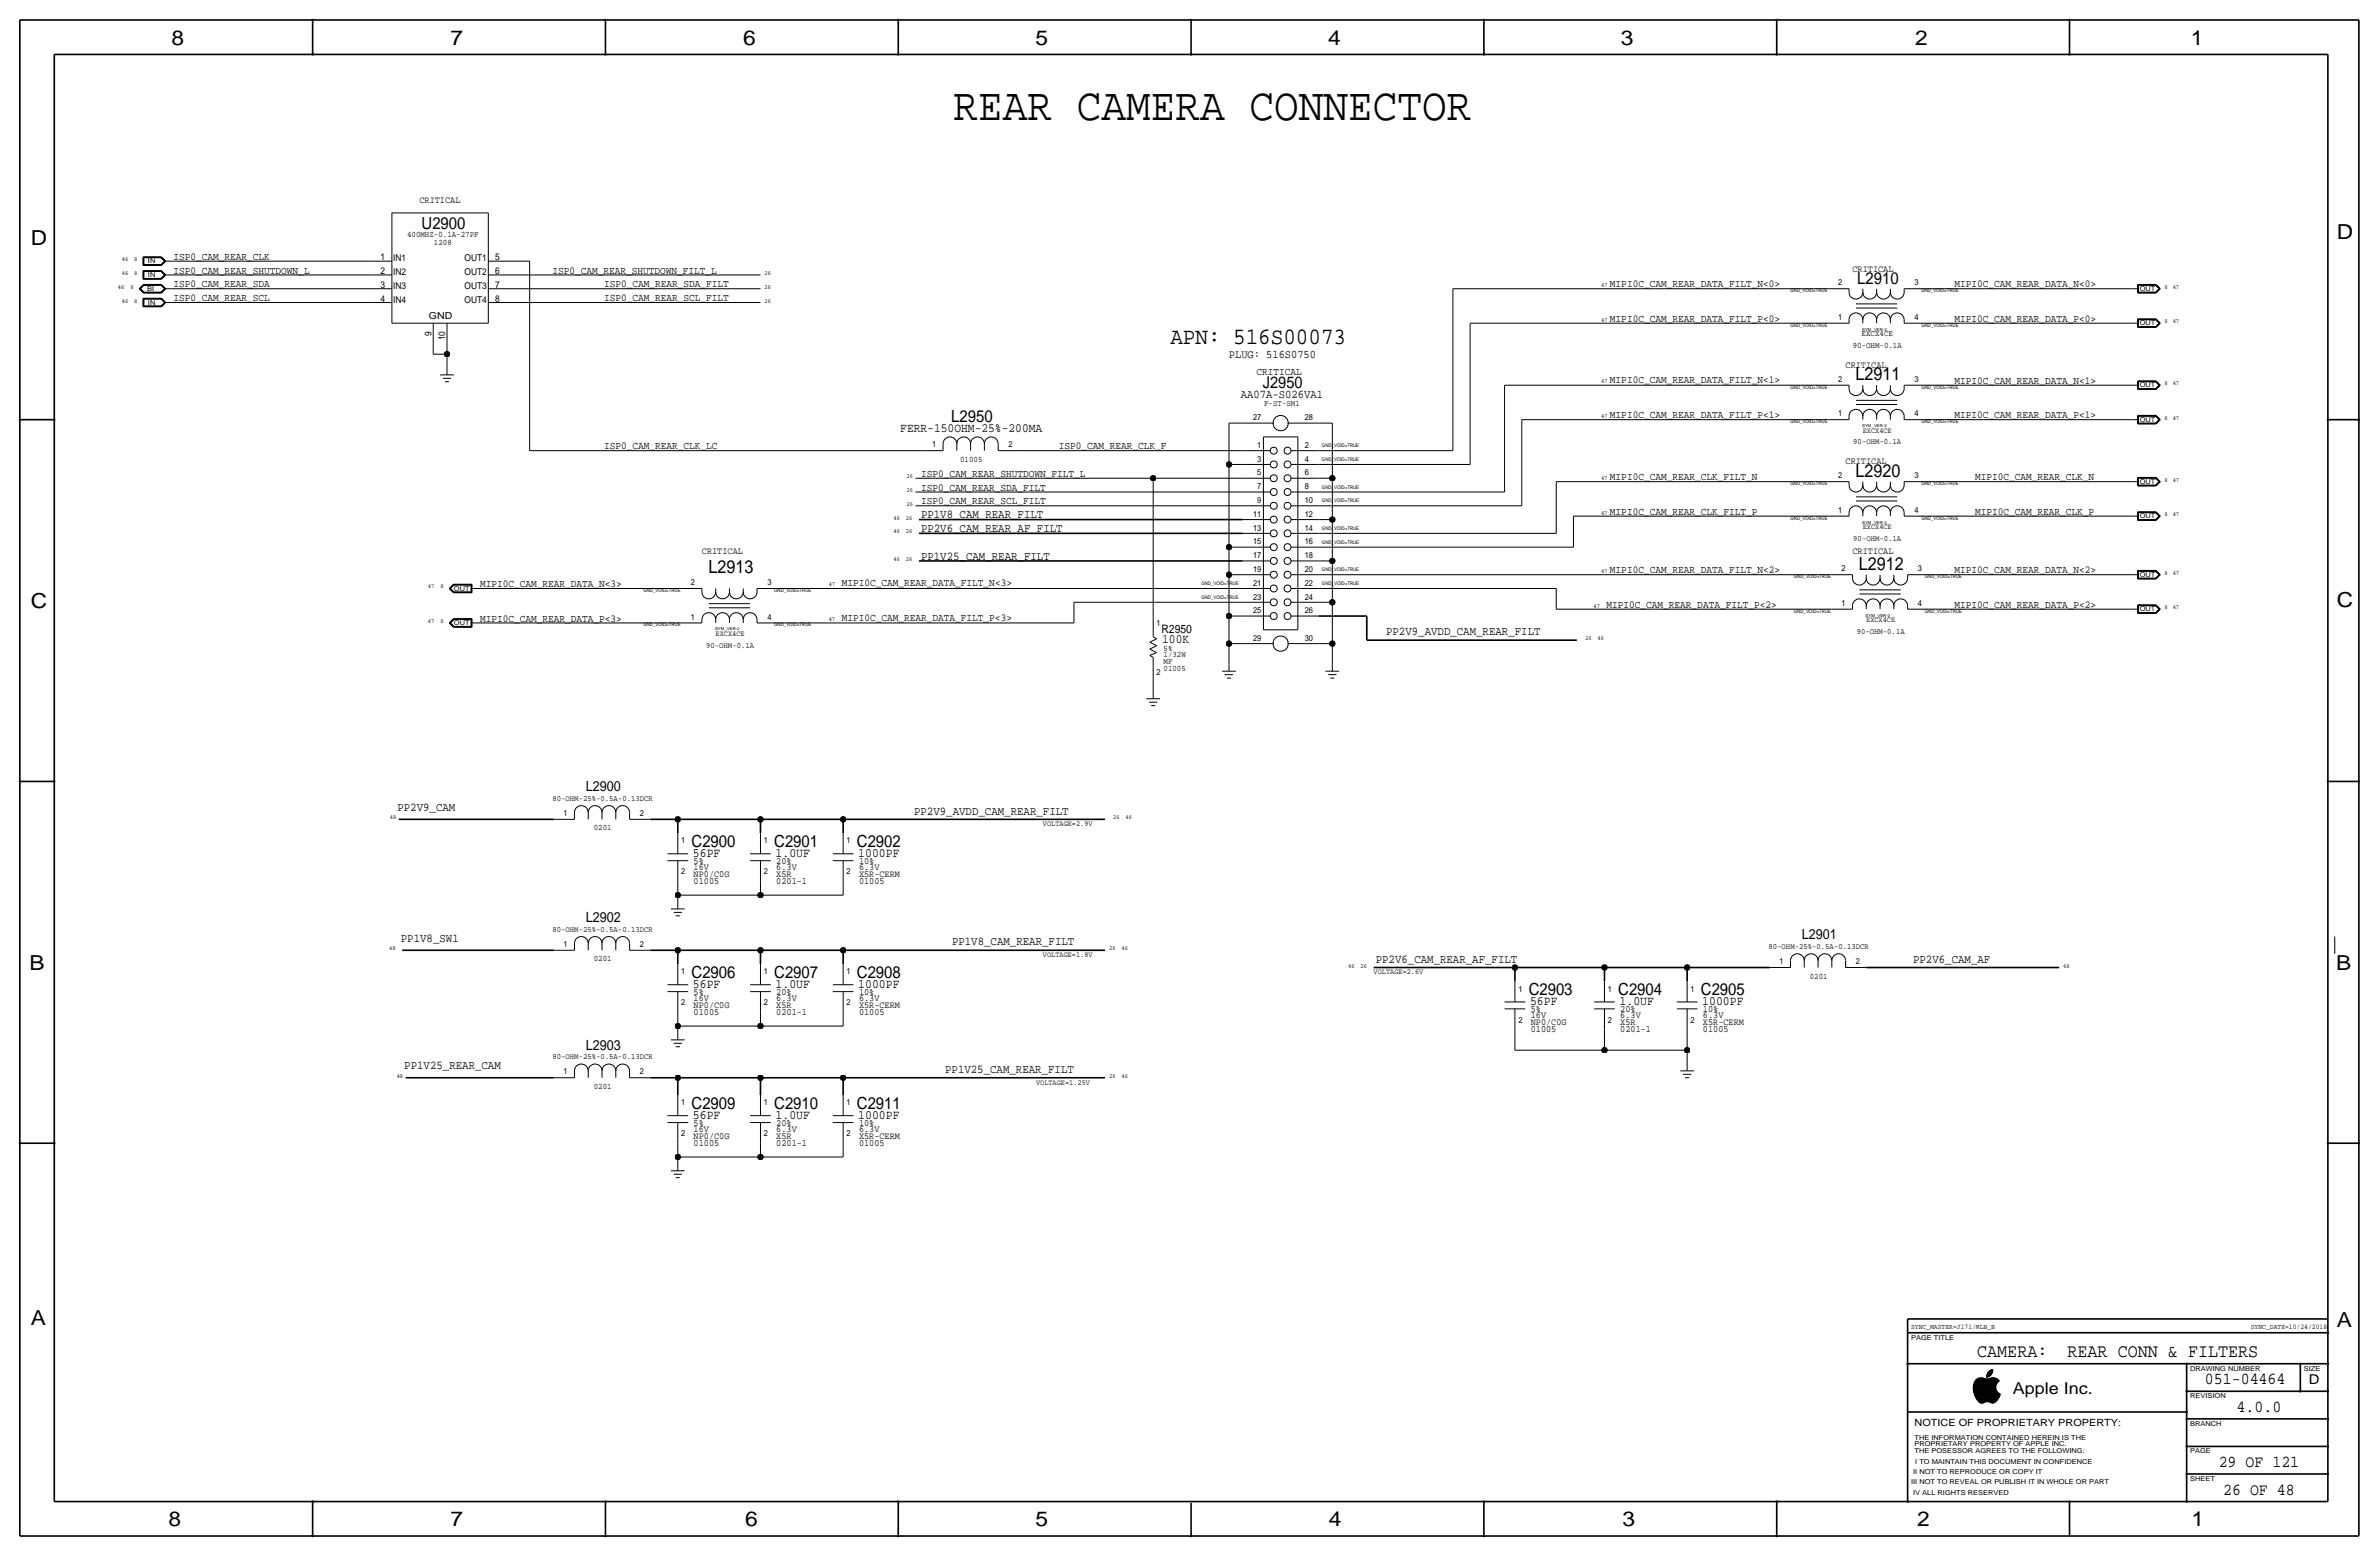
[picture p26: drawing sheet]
<svg xmlns="http://www.w3.org/2000/svg" width="877mm" height="574mm" viewBox="0 0 877 574" stroke-linecap="round" stroke-linejoin="round" font-family="sans-serif">
<defs><g id="words">
<text font-size="17" x="351.5" y="44.2">REAR CAMERA CONNECTOR</text>
<text font-size="8.6" x="431.5" y="126.7">APN: 516S00073</text>
<g font-size="7.6">
<text x="63.2" y="16.5">8</text>
<text x="166.1" y="16.5">7</text>
<text x="274" y="16.5">6</text>
<text x="381.7" y="16.5">5</text>
<text x="489.7" y="16.5">4</text>
<text x="597.6" y="16.5">3</text>
<text x="706.1" y="16.5">2</text>
<text x="807.7" y="16.5">1</text>
<text x="861.5" y="88.1">D</text>
<text x="11.4" y="90.4">D</text>
<text x="11.4" y="224.3">C</text>
<text x="861.5" y="223.8">C</text>
<text x="10.9" y="357.6">B</text>
<text x="861.3" y="357.4">B</text>
<text x="11.4" y="488.4">A</text>
<text x="861.5" y="489.2">A</text>
<text x="62.2" y="562.6">8</text>
<text x="166.1" y="562.6">7</text>
<text x="274.8" y="562.6">6</text>
<text x="381.7" y="562.6">5</text>
<text x="489.9" y="562.6">4</text>
<text x="598.1" y="562.6">3</text>
<text x="706.8" y="562.6">2</text>
<text x="807.9" y="562.6">1</text>
</g>
<g font-size="6.9">
<text x="728.9" y="500.1">CAMERA:</text>
<text x="762.2" y="500.1">REAR CONN &amp; FILTERS</text>
</g>
<g font-size="6.7">
<text x="684.1" y="140.2">L2911</text>
<text x="684.1" y="175.8">L2920</text>
<text x="261.1" y="211.3">L2913</text>
<text x="685.3" y="210.1">L2912</text>
</g>
<g font-size="6.2">
<text x="155.4" y="84.3">U2900</text>
<text x="684.7" y="104.6">L2910</text>
<text x="350.7" y="155.7">L2950</text>
<text x="255" y="312.2">C2900</text>
<text x="285.4" y="312.2">C2901</text>
<text x="315.9" y="312.2">C2902</text>
<text x="255" y="360.4">C2906</text>
<text x="285.4" y="360.4">C2907</text>
<text x="315.9" y="360.4">C2908</text>
<text x="563.6" y="366.8">C2903</text>
<text x="596.6" y="366.8">C2904</text>
<text x="627.1" y="366.8">C2905</text>
<text x="255" y="408.7">C2909</text>
<text x="285.4" y="408.7">C2910</text>
<text x="315.9" y="408.7">C2911</text>
<text x="812.9" y="510.3">051-04464</text>
<text x="824.6" y="520.4">4.0.0</text>
<text x="818" y="540.8">29 OF 121</text>
<text x="819.6" y="550.9">26 OF 48</text>
</g>
<g font-size="6">
<text x="465.6" y="143">J2950</text>
<text x="742.1" y="513.9">Apple Inc.</text>
</g>
<g font-size="5.2">
<text x="216" y="291.6">L2900</text>
<text x="216" y="339.9">L2902</text>
<text x="664.3" y="346.2">L2901</text>
<text x="216" y="386.8">L2903</text>
</g>
<text font-size="5" x="851.2" y="510.3">D</text>
<g font-size="4.7">
<text x="331.9" y="159.3">FERR-150OHM-25%-200MA</text>
<text x="428.4" y="237">100K</text>
<text x="255.5" y="316">56PF</text>
<text x="286" y="316">1.0UF</text>
<text x="316.4" y="316">1000PF</text>
<text x="255.5" y="364.2">56PF</text>
<text x="286" y="364.2">1.0UF</text>
<text x="316.4" y="364.2">1000PF</text>
<text x="564.1" y="370.6">56PF</text>
<text x="597.1" y="370.6">1.0UF</text>
<text x="627.6" y="370.6">1000PF</text>
<text x="255.5" y="412.5">56PF</text>
<text x="286" y="412.5">1.0UF</text>
<text x="316.4" y="412.5">1000PF</text>
</g>
<g font-size="4.4">
<text x="457.5" y="146.6">AA07A-S026VA1</text>
<text x="339.5" y="191">PP1V8_CAM_REAR_FILT</text>
<text x="339.5" y="196.1">PP2V6_CAM_REAR_AF_FILT</text>
<text x="339.5" y="206.2">PP1V25_CAM_REAR_FILT</text>
<text x="511" y="234.2">PP2V9_AVDD_CAM_REAR_FILT</text>
<text x="146.5" y="299">PP2V9_CAM</text>
<text x="337" y="300.2">PP2V9_AVDD_CAM_REAR_FILT</text>
<text x="147.8" y="347.2">PP1V8_SW1</text>
<text x="351" y="348.5">PP1V8_CAM_REAR_FILT</text>
<text x="507.2" y="354.8">PP2V6_CAM_REAR_AF_FILT</text>
<text x="705.3" y="354.8">PP2V6_CAM_AF</text>
<text x="149" y="394.2">PP1V25_REAR_CAM</text>
<text x="348.4" y="395.5">PP1V25_CAM_REAR_FILT</text>
</g>
<g font-size="4.3">
<text x="453.1" y="131.8">PLUG: 516S0750</text>
<text x="428.2" y="233.2">R2950</text>
</g>
<g font-size="3.9">
<text x="64" y="95.8">ISP0_CAM_REAR_CLK</text>
<text x="64" y="100.8">ISP0_CAM_REAR_SHUTDOWN_L</text>
<text x="203.7" y="100.8">ISP0_CAM_REAR_SHUTDOWN_FILT_L</text>
<text x="64" y="105.9">ISP0_CAM_REAR_SDA</text>
<text x="222.7" y="105.9">ISP0_CAM_REAR_SDA_FILT</text>
<text x="593.5" y="105.9">MIPI0C_CAM_REAR_DATA_FILT_N&lt;0&gt;</text>
<text x="720.5" y="105.9">MIPI0C_CAM_REAR_DATA_N&lt;0&gt;</text>
<text x="64" y="111">ISP0_CAM_REAR_SCL</text>
<text x="222.7" y="111">ISP0_CAM_REAR_SCL_FILT</text>
<text x="593.5" y="118.6">MIPI0C_CAM_REAR_DATA_FILT_P&lt;0&gt;</text>
<text x="720.5" y="118.6">MIPI0C_CAM_REAR_DATA_P&lt;0&gt;</text>
<text x="463.2" y="138.2">CRITICAL</text>
<text x="593.5" y="141.2">MIPI0C_CAM_REAR_DATA_FILT_N&lt;1&gt;</text>
<text x="720.5" y="141.5">MIPI0C_CAM_REAR_DATA_N&lt;1&gt;</text>
<text x="593.5" y="153.9">MIPI0C_CAM_REAR_DATA_FILT_P&lt;1&gt;</text>
<text x="720.5" y="154.2">MIPI0C_CAM_REAR_DATA_P&lt;1&gt;</text>
<text x="222.7" y="165.6">ISP0_CAM_REAR_CLK_LC</text>
<text x="390.3" y="165.6">ISP0_CAM_REAR_CLK_F</text>
<text x="339.5" y="175.8">ISP0_CAM_REAR_SHUTDOWN_FILT_L</text>
<text x="593.5" y="177">MIPI0C_CAM_REAR_CLK_FILT_N</text>
<text x="728.2" y="177">MIPI0C_CAM_REAR_CLK_N</text>
<text x="339.5" y="180.8">ISP0_CAM_REAR_SDA_FILT</text>
<text x="339.5" y="185.9">ISP0_CAM_REAR_SCL_FILT</text>
<text x="593.5" y="189.7">MIPI0C_CAM_REAR_CLK_FILT_P</text>
<text x="728.2" y="189.7">MIPI0C_CAM_REAR_CLK_P</text>
<text x="593.5" y="211.1">MIPI0C_CAM_REAR_DATA_FILT_N&lt;2&gt;</text>
<text x="720.5" y="211.3">MIPI0C_CAM_REAR_DATA_N&lt;2&gt;</text>
<text x="177" y="216.4">MIPI0C_CAM_REAR_DATA_N&lt;3&gt;</text>
<text x="310.3" y="216.2">MIPI0C_CAM_REAR_DATA_FILT_N&lt;3&gt;</text>
<text x="592.3" y="224">MIPI0C_CAM_REAR_DATA_FILT_P&lt;2&gt;</text>
<text x="720.5" y="224">MIPI0C_CAM_REAR_DATA_P&lt;2&gt;</text>
<text x="177" y="229.1">MIPI0C_CAM_REAR_DATA_P&lt;3&gt;</text>
<text x="310.3" y="228.9">MIPI0C_CAM_REAR_DATA_FILT_P&lt;3&gt;</text>
</g>
<text font-size="3.7" x="705.8" y="525.5">NOTICE OF PROPRIETARY PROPERTY:</text>
<g font-size="3.5">
<text x="154.6" y="74.7">CRITICAL</text>
<text x="140.2" y="101.1">2</text>
<text x="140.2" y="96">1</text>
<text x="145" y="101.3">IN2</text>
<text x="145" y="96.3">IN1</text>
<text x="171.3" y="101.3">OUT2</text>
<text x="171.3" y="96.3">OUT1</text>
<text x="182.6" y="101.1">6</text>
<text x="182.6" y="96">5</text>
<text x="683" y="100.1">CRITICAL</text>
<text x="140.2" y="106.2">3</text>
<text x="145" y="106.4">IN3</text>
<text x="171.3" y="106.4">OUT3</text>
<text x="182.6" y="106.2">7</text>
<text x="140.2" y="111.3">4</text>
<text x="145" y="111.5">IN4</text>
<text x="171.3" y="111.5">OUT4</text>
<text x="182.6" y="111.3">8</text>
<text x="158.1" y="117.6">GND</text>
<text x="159.1" y="123.7" transform="rotate(-90 159.1 123.7)">9</text>
<text x="164.1" y="125.4" transform="rotate(-90 164.1 125.4)">10</text>
<text x="680.4" y="135.6">CRITICAL</text>
<text x="680.4" y="171.2">CRITICAL</text>
<text x="258.8" y="204.2">CRITICAL</text>
<text x="683" y="204.2">CRITICAL</text>
<text x="255.7" y="323.3">NP0/C0G</text>
<text x="255.7" y="318.5">5%</text>
<text x="255.7" y="320.8">16V</text>
<text x="286.2" y="320.8">6.3V</text>
<text x="286.2" y="318.5">20%</text>
<text x="286.2" y="323.3">X5R</text>
<text x="316.7" y="320.8">6.3V</text>
<text x="316.7" y="318.5">10%</text>
<text x="316.7" y="323.3">X5R-CERM</text>
<text x="255.7" y="325.9">01005</text>
<text x="286.2" y="325.9">0201-1</text>
<text x="316.7" y="325.9">01005</text>
<text x="255.7" y="371.6">NP0/C0G</text>
<text x="255.7" y="366.8">5%</text>
<text x="255.7" y="369.1">16V</text>
<text x="286.2" y="369.1">6.3V</text>
<text x="286.2" y="366.8">20%</text>
<text x="286.2" y="371.6">X5R</text>
<text x="316.7" y="369.1">6.3V</text>
<text x="316.7" y="366.8">10%</text>
<text x="316.7" y="371.6">X5R-CERM</text>
<text x="255.7" y="374.1">01005</text>
<text x="286.2" y="374.1">0201-1</text>
<text x="316.7" y="374.1">01005</text>
<text x="564.3" y="378">NP0/C0G</text>
<text x="564.3" y="373.1">5%</text>
<text x="564.3" y="375.4">16V</text>
<text x="597.4" y="375.4">6.3V</text>
<text x="597.4" y="378">X5R</text>
<text x="597.4" y="373.1">20%</text>
<text x="627.8" y="375.4">6.3V</text>
<text x="627.8" y="378">X5R-CERM</text>
<text x="627.8" y="373.1">10%</text>
<text x="564.3" y="380.5">01005</text>
<text x="597.4" y="380.5">0201-1</text>
<text x="627.8" y="380.5">01005</text>
<text x="255.7" y="419.9">NP0/C0G</text>
<text x="255.7" y="415">5%</text>
<text x="255.7" y="417.3">16V</text>
<text x="286.2" y="417.3">6.3V</text>
<text x="286.2" y="415">20%</text>
<text x="286.2" y="419.9">X5R</text>
<text x="316.7" y="419.9">X5R-CERM</text>
<text x="316.7" y="415">10%</text>
<text x="316.7" y="417.3">6.3V</text>
<text x="255.7" y="422.4">01005</text>
<text x="286.2" y="422.4">0201-1</text>
<text x="316.7" y="422.4">01005</text>
</g>
<g font-size="3.1">
<text x="150.1" y="87.4">400MHZ-0.1A-27PF</text>
<text x="160" y="90.4">1208</text>
<text x="677.6" y="105.2">2</text>
<text x="705.8" y="105.2">3</text>
<text x="677.6" y="117.9">1</text>
<text x="705.8" y="117.9">4</text>
<text x="686.3" y="124">EXCX4CE</text>
<text x="683" y="128.3">90-OHM-0.1A</text>
<text x="677.6" y="140.7">2</text>
<text x="705.8" y="140.7">3</text>
<text x="466" y="149.6">F-ST-SM1</text>
<text x="462" y="154.9">27</text>
<text x="481" y="154.9">28</text>
<text x="677.6" y="153.4">1</text>
<text x="705.8" y="153.4">4</text>
<text x="343.6" y="164.8">1</text>
<text x="371.8" y="164.8">2</text>
<text x="463.5" y="165.1">1</text>
<text x="481" y="165.1">2</text>
<text x="354" y="170.2">01005</text>
<text x="463.5" y="170.2">3</text>
<text x="481" y="170.2">4</text>
<text x="463.5" y="175.3">5</text>
<text x="481" y="175.3">6</text>
<text x="677.6" y="176.3">2</text>
<text x="705.8" y="176.3">3</text>
<text x="463.5" y="185.4">9</text>
<text x="463.5" y="180.3">7</text>
<text x="481" y="185.4">10</text>
<text x="481" y="180.3">8</text>
<text x="462" y="190.5">11</text>
<text x="481" y="190.5">12</text>
<text x="677.6" y="189">1</text>
<text x="705.8" y="189">4</text>
<text x="462" y="195.6">13</text>
<text x="481" y="195.6">14</text>
<text x="462" y="200.7">15</text>
<text x="481" y="200.7">16</text>
<text x="462" y="205.7">17</text>
<text x="481" y="205.7">18</text>
<text x="254.7" y="215.6">2</text>
<text x="282.9" y="215.6">3</text>
<text x="462" y="215.9">21</text>
<text x="462" y="210.8">19</text>
<text x="481" y="215.9">22</text>
<text x="481" y="210.8">20</text>
<text x="678.9" y="210.6">2</text>
<text x="707.1" y="210.6">3</text>
<text x="462" y="221">23</text>
<text x="481" y="221">24</text>
<text x="462" y="226.1">25</text>
<text x="481" y="226.1">26</text>
<text x="678.9" y="223.3">1</text>
<text x="707.1" y="223.3">4</text>
<text x="254.7" y="228.3">1</text>
<text x="282.9" y="228.3">4</text>
<text x="426.4" y="230.9">1</text>
<text x="429" y="239.8">5%</text>
<text x="462" y="236.2">29</text>
<text x="481" y="236.2">30</text>
<text x="429" y="244.9">MF</text>
<text x="429" y="242.3">1/32W</text>
<text x="426.4" y="248.7">2</text>
<text x="429" y="247.4">01005</text>
<text x="207.7" y="300.7">1</text>
<text x="235.9" y="300.7">2</text>
<text x="218.9" y="306.1">0201</text>
<text x="251.2" y="310.9">1</text>
<text x="281.6" y="310.9">1</text>
<text x="312.1" y="310.9">1</text>
<text x="251.2" y="322.3">2</text>
<text x="281.6" y="322.3">2</text>
<text x="312.1" y="322.3">2</text>
<text x="207.7" y="349">1</text>
<text x="235.9" y="349">2</text>
<text x="218.9" y="354.3">0201</text>
<text x="251.2" y="359.2">1</text>
<text x="281.6" y="359.2">1</text>
<text x="312.1" y="359.2">1</text>
<text x="656" y="355.3">1</text>
<text x="684.2" y="355.3">2</text>
<text x="559.8" y="365.5">1</text>
<text x="592.8" y="365.5">1</text>
<text x="623.3" y="365.5">1</text>
<text x="667.2" y="360.7">0201</text>
<text x="251.2" y="370.6">2</text>
<text x="281.6" y="370.6">2</text>
<text x="312.1" y="370.6">2</text>
<text x="559.8" y="376.9">2</text>
<text x="592.8" y="376.9">2</text>
<text x="623.3" y="376.9">2</text>
<text x="207.7" y="396">1</text>
<text x="235.9" y="396">2</text>
<text x="218.9" y="401.3">0201</text>
<text x="251.2" y="407.4">1</text>
<text x="281.6" y="407.4">1</text>
<text x="312.1" y="407.4">1</text>
<text x="251.2" y="418.8">2</text>
<text x="281.6" y="418.8">2</text>
<text x="312.1" y="418.8">2</text>
</g>
<g font-size="3">
<text x="683.2" y="163.8">90-OHM-0.1A</text>
<text x="683.2" y="199.4">90-OHM-0.1A</text>
<text x="684.5" y="233.7">90-OHM-0.1A</text>
<text x="260.3" y="238.8">90-OHM-0.1A</text>
<text x="203.7" y="295.1">80-OHM-25%-0.5A-0.13DCR</text>
<text x="203.7" y="343.4">80-OHM-25%-0.5A-0.13DCR</text>
<text x="652" y="349.8">80-OHM-25%-0.5A-0.13DCR</text>
<text x="203.7" y="390.4">80-OHM-25%-0.5A-0.13DCR</text>
</g>
<g font-size="2.9">
<text x="686.7" y="159.5">EXCX4CE</text>
<text x="686.7" y="195.1">EXCX4CE</text>
<text x="688" y="229.4">EXCX4CE</text>
<text x="263.8" y="234.4">EXCX4CE</text>
<text x="384.5" y="304.5">VOLTAGE=2.9V</text>
<text x="384.5" y="352.8">VOLTAGE=1.8V</text>
<text x="506.4" y="359.2">VOLTAGE=2.6V</text>
<text x="382" y="399.8">VOLTAGE=1.25V</text>
</g>
<g font-size="2.6">
<text x="704.5" y="490">SYNC_MASTER=J171/MLB_B</text>
<text x="829.8" y="490">SYNC_DATE=10/24/2018</text>
</g>
<g font-size="2.5">
<text x="54.6" y="97">IN</text>
<text x="54.3" y="107.2">BI</text>
<text x="54.6" y="102.1">IN</text>
<text x="788.9" y="107.2">OUT</text>
<text x="54.6" y="112.3">IN</text>
<text x="788.9" y="119.9">OUT</text>
<text x="788.9" y="142.7">OUT</text>
<text x="788.9" y="155.4">OUT</text>
<text x="788.9" y="178.3">OUT</text>
<text x="788.9" y="191">OUT</text>
<text x="788.9" y="212.6">OUT</text>
<text x="167.3" y="217.7">OUT</text>
<text x="788.9" y="225.3">OUT</text>
<text x="167.3" y="230.4">OUT</text>
<text x="704.5" y="493.8">PAGE TITLE</text>
<text x="807.4" y="505.2">DRAWING NUMBER</text>
<text x="849.3" y="505.2">SIZE</text>
<text x="807.4" y="515.4">REVISION</text>
<text x="807.4" y="525.5">BRANCH</text>
<text x="705.8" y="533.1">PROPRIETARY PROPERTY OF APPLE INC.</text>
<text x="705.8" y="530.6">THE INFORMATION CONTAINED HEREIN IS THE</text>
<text x="705.8" y="535.7">THE POSESSOR AGREES TO THE FOLLOWING:</text>
<text x="706.1" y="539.5">I TO MAINTAIN THIS DOCUMENT IN CONFIDENCE</text>
<text x="807.4" y="535.7">PAGE</text>
<text x="705.3" y="543.3">II NOT TO REPRODUCE OR COPY IT</text>
<text x="807.4" y="545.8">SHEET</text>
<text x="704.5" y="547.1">III NOT TO REVEAL OR PUBLISH IT IN WHOLE OR PART</text>
<text x="705.3" y="550.9">IV ALL RIGHTS RESERVED</text>
</g>
<g font-size="2.3">
<text x="44.9" y="101.3">46</text>
<text x="44.9" y="96.3">46</text>
<text x="49.5" y="101.3">8</text>
<text x="49.5" y="96.3">8</text>
<text x="281.9" y="101.3">26</text>
<text x="43.5" y="106.4">46</text>
<text x="48.1" y="106.4">8</text>
<text x="281.9" y="106.4">26</text>
<text x="590.2" y="105.9">47</text>
<text x="798" y="106.4">8</text>
<text x="801" y="106.4">47</text>
<text x="44.9" y="111.5">46</text>
<text x="49.5" y="111.5">8</text>
<text x="281.9" y="111.5">26</text>
<text x="590.2" y="118.6">47</text>
<text x="798" y="119.1">8</text>
<text x="801" y="119.1">47</text>
<text x="590.2" y="141.2">47</text>
<text x="798" y="142">8</text>
<text x="801" y="142">47</text>
<text x="590.2" y="153.9">47</text>
<text x="798" y="154.7">8</text>
<text x="801" y="154.7">47</text>
<text x="334.2" y="176.3">26</text>
<text x="590.2" y="177">47</text>
<text x="798" y="177.5">8</text>
<text x="801" y="177.5">47</text>
<text x="334.2" y="181.4">26</text>
<text x="329.4" y="191.5">46</text>
<text x="334" y="191.5">26</text>
<text x="334.2" y="186.4">26</text>
<text x="590.2" y="189.7">47</text>
<text x="798" y="190.2">8</text>
<text x="801" y="190.2">47</text>
<text x="329.4" y="196.6">46</text>
<text x="334" y="196.6">26</text>
<text x="329.4" y="206.8">46</text>
<text x="334" y="206.8">26</text>
<text x="590.2" y="211.1">47</text>
<text x="798" y="211.8">8</text>
<text x="801" y="211.8">47</text>
<text x="157.8" y="216.9">47</text>
<text x="162.4" y="216.9">8</text>
<text x="305.5" y="216.2">47</text>
<text x="587.5" y="224">47</text>
<text x="798" y="224.5">8</text>
<text x="801" y="224.5">47</text>
<text x="157.8" y="229.6">47</text>
<text x="162.4" y="229.6">8</text>
<text x="305.5" y="228.9">47</text>
<text x="584.4" y="236">26</text>
<text x="589" y="236">46</text>
<text x="143.7" y="302">48</text>
<text x="410.4" y="302">26</text>
<text x="415" y="302">46</text>
<text x="143.5" y="350.3">48</text>
<text x="408.9" y="350.3">26</text>
<text x="413.5" y="350.3">46</text>
<text x="497" y="356.6">46</text>
<text x="501.6" y="356.6">26</text>
<text x="760.7" y="356.6">48</text>
<text x="146.3" y="397.3">48</text>
<text x="408.9" y="397.3">26</text>
<text x="413.5" y="397.3">46</text>
</g>
<g font-size="1.8">
<text x="660.1" y="107.7">GND_VOID=TRUE</text>
<text x="708.4" y="107.7">GND_VOID=TRUE</text>
<text x="660.1" y="120.4">GND_VOID=TRUE</text>
<text x="708.4" y="120.4">GND_VOID=TRUE</text>
<text x="660.1" y="143.3">GND_VOID=TRUE</text>
<text x="708.4" y="143.3">GND_VOID=TRUE</text>
<text x="660.1" y="156">GND_VOID=TRUE</text>
<text x="708.4" y="156">GND_VOID=TRUE</text>
<text x="487.4" y="164.8">GND_VOID=TRUE</text>
<text x="487.4" y="169.9">GND_VOID=TRUE</text>
<text x="660.1" y="178.8">GND_VOID=TRUE</text>
<text x="708.4" y="178.8">GND_VOID=TRUE</text>
<text x="487.4" y="185.2">GND_VOID=TRUE</text>
<text x="487.4" y="180.1">GND_VOID=TRUE</text>
<text x="660.1" y="191.5">GND_VOID=TRUE</text>
<text x="708.4" y="191.5">GND_VOID=TRUE</text>
<text x="487.4" y="195.3">GND_VOID=TRUE</text>
<text x="487.4" y="200.4">GND_VOID=TRUE</text>
<text x="442.9" y="215.6">GND_VOID=TRUE</text>
<text x="487.4" y="215.6">GND_VOID=TRUE</text>
<text x="487.4" y="210.6">GND_VOID=TRUE</text>
<text x="661.4" y="213.1">GND_VOID=TRUE</text>
<text x="709.6" y="213.1">GND_VOID=TRUE</text>
<text x="237.2" y="218.2">GND_VOID=TRUE</text>
<text x="285.4" y="218.2">GND_VOID=TRUE</text>
<text x="442.9" y="220.7">GND_VOID=TRUE</text>
<text x="661.4" y="225.8">GND_VOID=TRUE</text>
<text x="709.6" y="225.8">GND_VOID=TRUE</text>
<text x="237.2" y="230.9">GND_VOID=TRUE</text>
<text x="285.4" y="230.9">GND_VOID=TRUE</text>
</g>
<g font-size="1.5">
<text x="686.5" y="121.9">SYM_VER-2</text>
<text x="686.5" y="157.4">SYM_VER-2</text>
<text x="686.5" y="193">SYM_VER-2</text>
<text x="687.8" y="227.3">SYM_VER-2</text>
<text x="263.6" y="232.4">SYM_VER-2</text>
</g>
</g></defs>
<g fill="none" stroke="#000" stroke-width=".6">
<path d="M7.3 7.4v558.8zM7.3 7.4h862.3zM115.3 7.4v12.7zM223.2 7.4v12.7zM331.2 7.4v12.7zM439.1 7.4v12.7zM547.1 7.4v12.7zM655 7.4v12.7zM763 7.4v12.7zM869.6 7.4v558.8zM20 20.1v533.4zM20 20.1h838.2z"/>
<path d="M858.2 20.1v533.4zM7.3 154.7h12.7zM858.2 154.7h11.4zM338.8 191.5h119.4zM338.8 196.6h119.4zM338.8 206.8h119.4zM486.1 227.1h17.8zM503.9 227.1v8.9zM503.9 236h77.5zM7.3 288h12.7zM858.2 288h11.4zM147 302h57.2z"/>
<path d="M239.7 302h10.2zM249.9 302h30.5zM249.9 302v5.1zM280.4 302h30.4zM280.4 302v5.1zM310.8 302h96.6zM310.8 302v5.1zM148.3 350.3h55.9zM239.7 350.3h10.2zM249.9 350.3h30.5zM249.9 350.3v5zM280.4 350.3h30.4z"/>
<path d="M280.4 350.3v5zM310.8 350.3h96.6zM310.8 350.3v5zM506.4 356.6h52.1zM558.5 356.6h33zM558.5 356.6v5.1zM591.5 356.6h30.5zM591.5 356.6v5.1zM622 356.6h30.5zM622 356.6v5.1zM688 356.6h71.2zM149.6 397.3h54.6z"/>
<path d="M239.7 397.3h10.2zM249.9 397.3h30.5zM249.9 397.3v6.3zM280.4 397.3h30.4zM280.4 397.3v6.3zM310.8 397.3h96.6zM310.8 397.3v6.3zM7.3 421.4h12.7zM858.2 421.4h11.4zM703.3 486.2v5zM703.3 486.2h154.9zM703.3 491.2h154.9z"/>
<path d="M703.3 491.2v62.3zM703.3 502.7h154.9zM806.1 502.7v50.8zM806.1 512.8h52.1zM848.1 502.7v10.1zM703.3 520.4h102.8zM806.1 533.1h52.1zM806.1 523h52.1zM20 553.5h838.2zM115.3 553.5v12.7zM223.2 553.5v12.7zM331.2 553.5v12.7z"/>
<path d="M439.1 554v12.2zM547.1 553.5v12.7zM655 553.5v12.7zM763 553.5v12.7zM806.1 543.3h52.1zM7.3 566.2h862.3z"/>
</g>
<g fill="none" stroke="#000" stroke-width=".37">
<path d="M144.5 78.5h35.5zM144.5 78.5v40.6zM180 78.5v40.6zM52.7 94.7v3.1zM52.7 97.8h6.8zM52.7 94.7h6.8zM52.7 99.8v3.1zM52.7 99.8h6.8zM52.8 94.8h6.7zM52.8 94.8v2.9zM52.8 97.7h6.7zM52.8 99.9h6.7z"/>
<path d="M52.8 99.9v2.9zM52.9 94.9h6.5zM52.9 94.9v2.7zM52.9 97.6h6.5zM52.9 100h6.5zM52.9 100v2.7zM53 95h6.4zM53 95v2.5zM53 97.5h6.4zM59.4 95l1.3 1.3zM59.4 97.5l1.3-1.2zM59.4 94.9l1.4 1.4z"/>
<path d="M59.4 100l1.4 1.3zM59.5 94.8l1.5 1.5zM59.5 99.9l1.5 1.4zM59.5 94.7l1.6 1.6zM59.5 97.8l1.6-1.5zM59.5 99.8l1.6 1.5zM60.7 96.3h2.5zM60.8 96.3l-1.4 1.3zM61 96.3l-1.5 1.4zM63.2 96.3h73.7zM136.9 96.3h7.6zM180 96.3h7.7z"/>
<path d="M187.7 96.3h7.6zM195.3 96.3v69.8zM51.3 106.4l1.6-1.5zM51.3 106.4l1.6 1.6zM51.5 106.4l1.4 1.5zM51.6 106.4l1.4 1.4zM51.8 106.4l1.2-1.2zM51.8 106.4l1.2 1.3zM52.7 109.9v3.2zM52.7 113.1h6.8zM52.7 109.9h6.8zM52.7 102.9h6.8z"/>
<path d="M52.8 110h6.7zM52.8 110v3zM52.8 113h6.7zM52.8 102.8h6.7zM52.9 108h6.6zM52.9 104.9h6.6zM52.9 105l-1.4 1.4zM52.9 107.9h6.6zM52.9 105h6.6zM52.9 110.1h6.5zM52.9 110.1v2.8zM52.9 112.9h6.5z"/>
<path d="M52.9 102.7h6.5zM53 105.1l-1.4 1.3zM53 107.8h6.4zM53 105.1h6.4zM53 107.7h6.4zM53 105.2h6.4zM53 110.2h6.4zM53 110.2v2.6zM53 112.8h6.4zM53 100.1h6.4zM53 100.1v2.5zM53 102.6h6.4z"/>
<path d="M59.4 107.7l1.3-1.3zM59.4 105.2l1.3 1.2zM59.4 110.2l1.3 1.3zM59.4 112.8l1.3-1.3zM59.4 100.1l1.3 1.2zM59.4 102.6l1.3-1.3zM59.4 107.8l1.4-1.4zM59.4 105.1l1.4 1.3zM59.4 110.1l1.4 1.4zM59.4 112.9l1.4-1.4zM59.4 102.7l1.4-1.4zM59.5 107.9l1.5-1.5z"/>
<path d="M59.5 105l1.5 1.4zM59.5 110l1.5 1.5zM59.5 113l1.5-1.5zM59.5 108l1.6-1.6zM59.5 104.9l1.6 1.5zM59.5 109.9l1.6 1.6zM59.5 113.1l1.6-1.6zM59.5 102.9l1.6-1.6zM60.7 106.4h2.5zM60.7 111.5h2.5zM60.7 101.3h2.5zM61 101.3l-1.5 1.5z"/>
<path d="M63.2 101.3h73.7zM63.2 106.4h73.7zM63.2 111.5h73.7zM136.9 106.4h7.6zM136.9 111.5h7.6zM136.9 101.3h7.6zM144.5 119.1h35.5zM159.7 119.1v7.6zM164.8 119.1v7.6zM180 111.5h7.7zM180 106.4h7.7zM180 101.3h7.7z"/>
<path d="M187.7 111.5h92.7zM187.7 101.3h92.7zM187.7 106.4h92.7zM535.6 106.4v59.7zM535.6 106.4h138.5zM542 119.1v52.1zM542 119.1h132.1zM674.1 106.4h7.6zM674.1 119.1h7.6zM681.7 106.4v1.3zM681.7 117.9v1.2zM681.7 117.9a2.54 2.54 0 0 1 2.5-2.6 2.54 2.54 0 0 1 2.6 2.6 2.54 2.54 0 0 1 2.5-2.6 2.54 2.54 0 0 1 2.5 2.6 2.54 2.54 0 0 1 2.6-2.6 2.54 2.54 0 0 1 2.5 2.6 2.54 2.54 0 0 1 2.6-2.6 2.54 2.54 0 0 1 2.5 2.6"/>
<path d="M681.7 107.7a2.54 2.54 0 0 0 2.5 2.5 2.54 2.54 0 0 0 2.6-2.5 2.54 2.54 0 0 0 2.5 2.5 2.54 2.54 0 0 0 2.5-2.5 2.54 2.54 0 0 0 2.6 2.5 2.54 2.54 0 0 0 2.5-2.5 2.54 2.54 0 0 0 2.6 2.5 2.54 2.54 0 0 0 2.5-2.5M684.2 113.5h15.3zM684.2 112h15.3zM686.8 106.4v1.3zM686.8 117.9v1.2zM691.8 106.4v1.3zM691.8 117.9v1.2zM696.9 117.9v1.2zM696.9 106.4v1.3zM702 119.1h7.6zM702 117.9v1.2zM702 106.4h7.6z"/>
<path d="M702 106.4v1.3zM709.6 119.1h76.2zM709.6 106.4h76.2zM785.8 119.1h2.6zM785.8 106.4h2.6zM788.1 117.6h6.8zM788.1 117.6v3.1zM788.1 104.9h6.8zM788.1 108h6.8zM788.1 104.9v3.1zM788.2 117.7h6.6zM788.2 117.7v2.9z"/>
<path d="M788.2 105h6.6zM788.2 105v2.9zM788.2 107.9h6.6zM788.3 117.8h6.5zM788.3 117.8v2.7zM788.3 105.1h6.5zM788.3 105.1v2.7zM788.3 107.8h6.5zM788.4 117.9h6.3zM788.4 117.9v2.5zM788.4 105.2h6.3zM788.4 105.2v2.5z"/>
<path d="M788.4 107.7h6.3zM794.7 117.9l1.3 1.2zM794.7 105.2l1.3 1.2zM794.8 117.8l1.3 1.3zM794.8 105.1l1.3 1.3zM794.8 107.8l1.3-1.4zM794.8 117.7l1.5 1.4zM794.8 105l1.5 1.4zM794.8 107.9l1.5-1.5zM794.9 117.6l1.5 1.5zM794.9 104.9l1.5 1.5zM794.9 108l1.5-1.6z"/>
<path d="M796 119.1l-1.3 1.3zM796 106.4l-1.3 1.3zM159.7 130.6h5.1zM159.7 126.7v3.9zM162.3 138.2h5zM163.3 139.4h3zM164.8 130.6v5zM164.8 126.7v3.9zM164.8 135.6v2.6zM788.1 120.7h6.8zM788.2 120.6h6.6zM788.3 120.5h6.5z"/>
<path d="M788.4 120.4h6.3zM794.8 120.5l1.3-1.4zM794.8 120.6l1.5-1.5zM794.9 120.7l1.5-1.6zM164 140.7h1.6zM453.1 156v15.2zM453.1 156h5.1zM458.2 156h11.4zM474.7 156h11.4zM486.1 156h5.1zM491.2 156v20.3zM554.7 142v39.4z"/>
<path d="M554.7 142h119.4zM561 154.7v31.7zM561 154.7h113.1zM674.1 142h7.6zM674.1 154.7h7.6zM681.7 142v1.3zM681.7 153.4v1.3zM681.7 153.4a2.54 2.54 0 0 1 2.5-2.5 2.54 2.54 0 0 1 2.6 2.5 2.54 2.54 0 0 1 2.5-2.5 2.54 2.54 0 0 1 2.5 2.5 2.54 2.54 0 0 1 2.6-2.5 2.54 2.54 0 0 1 2.5 2.5 2.54 2.54 0 0 1 2.6-2.5 2.54 2.54 0 0 1 2.5 2.5M681.7 143.3a2.54 2.54 0 0 0 2.5 2.5 2.54 2.54 0 0 0 2.6-2.5 2.54 2.54 0 0 0 2.5 2.5 2.54 2.54 0 0 0 2.5-2.5 2.54 2.54 0 0 0 2.6 2.5 2.54 2.54 0 0 0 2.5-2.5 2.54 2.54 0 0 0 2.6 2.5 2.54 2.54 0 0 0 2.5-2.5M684.2 149.1h15.3zM684.2 147.6h15.3zM686.8 142v1.3z"/>
<path d="M686.8 153.4v1.3zM691.8 142v1.3zM691.8 153.4v1.3zM696.9 153.4v1.3zM696.9 142v1.3zM702 154.7h7.6zM702 153.4v1.3zM702 142h7.6zM702 142v1.3zM709.6 154.7h76.2zM709.6 142h76.2zM785.8 154.7h2.6z"/>
<path d="M785.8 142h2.6zM788.1 153.1h6.8zM788.1 156.3h6.8zM788.1 153.1v3.2zM788.1 140.4h6.8zM788.1 143.6h6.8zM788.1 140.4v3.2zM788.2 153.2h6.6zM788.2 153.2v3zM788.2 156.2h6.6zM788.2 140.5h6.6zM788.2 140.5v3z"/>
<path d="M788.2 143.5h6.6zM788.3 153.3h6.5zM788.3 153.3v2.8zM788.3 156.1h6.5zM788.3 140.6h6.5zM788.3 140.6v2.8zM788.3 143.4h6.5zM788.4 153.4h6.3zM788.4 153.4v2.6zM788.4 156h6.3zM788.4 140.7h6.3zM788.4 140.7v2.6z"/>
<path d="M788.4 143.3h6.3zM794.7 153.4l1.3 1.3zM794.7 140.7l1.3 1.3zM794.8 153.3l1.3 1.4zM794.8 156.1l1.3-1.4zM794.8 140.6l1.3 1.4zM794.8 143.4l1.3-1.4zM794.8 153.2l1.5 1.5zM794.8 156.2l1.5-1.5zM794.8 140.5l1.5 1.5zM794.8 143.5l1.5-1.5zM794.9 153.1l1.5 1.6z"/>
<path d="M794.9 156.3l1.5-1.6zM794.9 140.4l1.5 1.6zM794.9 143.6l1.5-1.6zM796 154.7l-1.3 1.3zM796 142l-1.3 1.3zM195.3 166.1h144.8zM337.5 176.3h87.6zM340.1 166.1h7.6zM347.7 163.6v2.5zM347.7 163.6a2.54 2.54 0 0 1 2.5-2.5 2.54 2.54 0 0 1 2.6 2.5 2.54 2.54 0 0 1 2.5-2.5 2.54 2.54 0 0 1 2.5 2.5 2.54 2.54 0 0 1 2.6-2.5 2.54 2.54 0 0 1 2.5 2.5 2.54 2.54 0 0 1 2.6-2.5 2.54 2.54 0 0 1 2.5 2.5M352.8 163.6v2.5zM357.8 163.6v2.5z"/>
<path d="M362.9 163.6v2.5zM368 163.6v2.5zM368 166.1h7.6zM375.6 166.1h82.6zM425.1 176.3h33.1zM425.1 176.3v50.8zM453.1 171.2v30.5zM453.1 171.2h5.1zM458.2 166.1h10.1zM458.2 171.2h10.1zM458.2 176.3h10.1zM465.8 161h12.7z"/>
<path d="M465.8 161v71.2zM475.9 171.2h10.2zM475.9 166.1h10.2zM475.9 176.3h10.2zM478.5 161v71.2zM486.1 176.3h5.1zM486.1 166.1h49.5zM486.1 171.2h55.9zM491.2 176.3v15.2zM573.7 177.5v19.1zM573.7 177.5h100.4zM674.1 177.5h7.6z"/>
<path d="M681.7 177.5v1.3zM681.7 178.8a2.54 2.54 0 0 0 2.5 2.6 2.54 2.54 0 0 0 2.6-2.6 2.54 2.54 0 0 0 2.5 2.6 2.54 2.54 0 0 0 2.5-2.6 2.54 2.54 0 0 0 2.6 2.6 2.54 2.54 0 0 0 2.5-2.6 2.54 2.54 0 0 0 2.6 2.6 2.54 2.54 0 0 0 2.5-2.6M686.8 177.5v1.3zM691.8 177.5v1.3zM696.9 177.5v1.3zM702 177.5h7.6zM702 177.5v1.3zM709.6 177.5h76.2zM785.8 177.5h2.6zM788.1 176h6.8zM788.1 179.1h6.8zM788.1 176v3.1z"/>
<path d="M788.2 176.1h6.6zM788.2 176.1v2.9zM788.2 179h6.6zM788.3 176.2h6.5zM788.3 176.2v2.7zM788.3 178.9h6.5zM788.4 176.3h6.3zM788.4 176.3v2.5zM788.4 178.8h6.3zM794.7 176.3l1.3 1.2zM794.8 176.2l1.3 1.3zM794.8 178.9l1.3-1.4z"/>
<path d="M794.8 176.1l1.5 1.4zM794.8 179l1.5-1.5zM794.9 176l1.5 1.5zM794.9 179.1l1.5-1.6zM796 177.5l-1.3 1.3zM337.5 186.4h120.7zM337.5 181.4h120.7zM458.2 181.4h10.1zM458.2 186.4h10.1zM458.2 191.5h10.1zM458.2 196.6h10.1zM475.9 181.4h10.2z"/>
<path d="M475.9 186.4h10.2zM475.9 196.6h10.2zM475.9 191.5h10.2zM486.1 191.5h5.1zM486.1 181.4h68.6zM486.1 186.4h74.9zM486.1 196.6h87.6zM491.2 191.5v15.3zM580.1 190.2v11.5zM580.1 190.2h94zM674.1 190.2h7.6zM681.7 189v1.2z"/>
<path d="M681.7 189a2.54 2.54 0 0 1 2.5-2.5 2.54 2.54 0 0 1 2.6 2.5 2.54 2.54 0 0 1 2.5-2.5 2.54 2.54 0 0 1 2.5 2.5 2.54 2.54 0 0 1 2.6-2.5 2.54 2.54 0 0 1 2.5 2.5 2.54 2.54 0 0 1 2.6-2.5 2.54 2.54 0 0 1 2.5 2.5M684.2 184.7h15.3zM684.2 183.1h15.3zM686.8 189v1.2zM691.8 189v1.2zM696.9 189v1.2zM702 190.2h7.6zM702 189v1.2zM709.6 190.2h76.2zM785.8 190.2h2.6zM788.1 188.7h6.8zM788.1 191.8h6.8z"/>
<path d="M788.1 188.7v3.1zM788.2 188.8h6.6zM788.2 188.8v2.9zM788.2 191.7h6.6zM788.3 188.9h6.5zM788.3 188.9v2.7zM788.3 191.6h6.5zM788.4 189h6.3zM788.4 189v2.5zM788.4 191.5h6.3zM794.7 189l1.3 1.2zM794.8 188.9l1.3 1.3z"/>
<path d="M794.8 191.6l1.3-1.4zM794.8 188.8l1.5 1.4zM794.8 191.7l1.5-1.5zM794.9 188.7l1.5 1.5zM794.9 191.8l1.5-1.6zM796 190.2l-1.3 1.3zM165.6 216.9l1.6 1.6zM165.8 216.9l1.4 1.5zM165.9 216.9l1.4-1.4zM165.9 216.9l1.4 1.4zM166.1 216.9l1.2-1.3zM166.1 216.9l1.2 1.3z"/>
<path d="M167.2 215.3l-1.6 1.6zM167.2 215.3h6.8zM167.2 218.5h6.8zM167.2 215.4l-1.4 1.5zM167.2 215.4h6.7zM167.2 218.4h6.7zM167.3 215.5h6.5zM167.3 218.3h6.5zM167.3 215.6h6.4zM167.3 218.2h6.4zM173.7 216.9h2.5zM173.7 215.6v2.6z"/>
<path d="M173.8 215.5v2.8zM173.9 215.4v3zM174 215.3v3.2zM176.2 216.9h75zM251.2 216.9h7.6zM258.8 216.9v1.3zM258.8 218.2a2.54 2.54 0 0 0 2.5 2.5 2.54 2.54 0 0 0 2.6-2.5 2.54 2.54 0 0 0 2.5 2.5 2.54 2.54 0 0 0 2.5-2.5 2.54 2.54 0 0 0 2.6 2.5 2.54 2.54 0 0 0 2.5-2.5 2.54 2.54 0 0 0 2.6 2.5 2.54 2.54 0 0 0 2.5-2.5M263.9 216.9v1.3zM268.9 216.9v1.3zM274 216.9v1.3zM279.1 216.9h7.6zM279.1 216.9v1.3z"/>
<path d="M286.7 216.9h171.5zM453.1 211.8v15.3zM453.1 201.7v10.1zM453.1 211.8h5.1zM453.1 201.7h5.1zM458.2 201.7h10.1zM458.2 206.8h10.1zM458.2 211.8h10.1zM458.2 216.9h10.1zM475.9 201.7h10.2zM475.9 206.8h10.2zM475.9 211.8h10.2z"/>
<path d="M475.9 216.9h10.2zM486.1 206.8h5.1zM486.1 201.7h94zM486.1 211.8h189.2zM486.1 216.9h87.6zM491.2 206.8v15.2zM573.7 216.9v7.6zM675.3 211.8h7.7zM683 211.8v1.3zM683 213.1a2.54 2.54 0 0 0 2.5 2.5 2.54 2.54 0 0 0 2.5-2.5 2.54 2.54 0 0 0 2.6 2.5 2.54 2.54 0 0 0 2.5-2.5 2.54 2.54 0 0 0 2.6 2.5 2.54 2.54 0 0 0 2.5-2.5 2.54 2.54 0 0 0 2.5 2.5 2.54 2.54 0 0 0 2.6-2.5M685.5 218.9h15.2zM685.5 217.4h15.2z"/>
<path d="M688 211.8v1.3zM693.1 211.8v1.3zM698.2 211.8v1.3zM703.3 211.8h7.6zM703.3 211.8v1.3zM710.9 211.8h74.9zM785.8 211.8h2.6zM788.1 210.3h6.8zM788.1 213.4h6.8zM788.1 210.3v3.1zM788.2 210.4h6.6zM788.2 210.4v2.9z"/>
<path d="M788.2 213.3h6.6zM788.3 210.5h6.5zM788.3 210.5v2.7zM788.3 213.2h6.5zM788.4 210.6h6.3zM788.4 210.6v2.5zM788.4 213.1h6.3zM794.7 210.6l1.3 1.2zM794.8 210.5l1.3 1.3zM794.8 213.2l1.3-1.4zM794.8 210.4l1.5 1.4zM794.8 213.3l1.5-1.5z"/>
<path d="M794.9 210.3l1.5 1.5zM794.9 213.4l1.5-1.6zM796 211.8l-1.3 1.3zM165.6 229.6l1.6-1.6zM165.6 229.6l1.6 1.6zM165.8 229.6l1.4 1.5zM165.9 229.6l1.4-1.4zM165.9 229.6l1.4 1.4zM166.1 229.6l1.2-1.3zM166.1 229.6l1.2 1.3zM167.2 228h6.8zM167.2 231.2h6.8z"/>
<path d="M167.2 228.1l-1.4 1.5zM167.2 228.1h6.7zM167.2 231.1h6.7zM167.3 228.2h6.5zM167.3 231h6.5zM167.3 228.3h6.4zM167.3 230.9h6.4zM173.7 229.6h2.5zM173.7 228.3v2.6zM173.8 228.2v2.8zM173.9 228.1v3zM174 228v3.2z"/>
<path d="M176.2 229.6h75zM251.2 229.6h7.6zM258.8 228.3v1.3zM258.8 228.3a2.54 2.54 0 0 1 2.5-2.5 2.54 2.54 0 0 1 2.6 2.5 2.54 2.54 0 0 1 2.5-2.5 2.54 2.54 0 0 1 2.5 2.5 2.54 2.54 0 0 1 2.6-2.5 2.54 2.54 0 0 1 2.5 2.5 2.54 2.54 0 0 1 2.6-2.5 2.54 2.54 0 0 1 2.5 2.5M261.3 224h15.3zM261.3 222.5h15.3zM263.9 228.3v1.3zM268.9 228.3v1.3zM274 228.3v1.3zM279.1 229.6h7.6zM279.1 228.3v1.3zM286.7 229.6h109.2z"/>
<path d="M395.9 222v7.6zM395.9 222h62.3zM423.9 239.3l2.5 1.2zM423.9 239.3l2.5-1.3zM423.9 236.7l2.5 1.3zM423.9 236.7l2.5-1.2zM425.1 227.1v7.6zM425.1 234.7l1.3 .8zM453.1 237.2v7.7zM453.1 227.1v10.1zM453.1 237.2h5.1zM453.1 227.1h5.1z"/>
<path d="M458.2 222h10.1zM458.2 227.1h10.1zM458.2 237.2h11.4zM465.8 232.2h12.7zM474.7 237.2h11.4zM475.9 222h10.2zM475.9 227.1h10.2zM486.1 237.2h5.1zM486.1 222h5.1zM491.2 237.2v7.7zM491.2 222v15.2zM573.7 224.5h101.6z"/>
<path d="M675.3 224.5h7.7zM683 223.3v1.2zM683 223.3a2.54 2.54 0 0 1 2.5-2.6 2.54 2.54 0 0 1 2.5 2.6 2.54 2.54 0 0 1 2.6-2.6 2.54 2.54 0 0 1 2.5 2.6 2.54 2.54 0 0 1 2.6-2.6 2.54 2.54 0 0 1 2.5 2.6 2.54 2.54 0 0 1 2.5-2.6 2.54 2.54 0 0 1 2.6 2.6M688 223.3v1.2zM693.1 223.3v1.2zM698.2 223.3v1.2zM703.3 224.5h7.6zM703.3 223.3v1.2zM710.9 224.5h74.9zM785.8 224.5h2.6zM788.1 223h6.8zM788.1 226.1h6.8z"/>
<path d="M788.1 223v3.1zM788.2 223.1h6.6zM788.2 223.1v2.9zM788.2 226h6.6zM788.3 223.2h6.5zM788.3 223.2v2.7zM788.3 225.9h6.5zM788.4 223.3h6.3zM788.4 223.3v2.5zM788.4 225.8h6.3zM794.7 223.3l1.3 1.2zM794.8 223.2l1.3 1.3z"/>
<path d="M794.8 225.9l1.3-1.4zM794.8 223.1l1.5 1.4zM794.8 226l1.5-1.5zM794.9 223l1.5 1.5zM794.9 226.1l1.5-1.6zM796 224.5l-1.3 1.3zM422.6 257.6h5.1zM423.6 258.8h3.1zM423.9 241.6l1.2 .7zM423.9 241.6l2.5-1.1zM425.1 249.9v5.1zM425.1 242.3v7.6z"/>
<path d="M425.1 255v2.6zM450.5 247.4h5.1zM451.6 248.7h3zM452.3 249.9h1.5zM453.1 244.9v2.5zM488.6 247.4h5.1zM489.7 248.7h3zM490.4 249.9h1.5zM491.2 244.9v2.5zM424.4 260.1h1.5zM211.8 299.5v2.5zM211.8 299.5a2.54 2.54 0 0 1 2.5-2.6 2.54 2.54 0 0 1 2.6 2.6 2.54 2.54 0 0 1 2.5-2.6 2.54 2.54 0 0 1 2.5 2.6 2.54 2.54 0 0 1 2.6-2.6 2.54 2.54 0 0 1 2.5 2.6 2.54 2.54 0 0 1 2.6-2.6 2.54 2.54 0 0 1 2.5 2.6"/>
<path d="M216.9 299.5v2.5zM221.9 299.5v2.5zM227 299.5v2.5zM232.1 299.5v2.5zM204.2 302h7.6zM232.1 302h7.6zM246.1 314.7h7.6zM246.1 317.2h7.6zM249.9 307.1v7.6zM249.9 317.2v7.7zM276.6 314.7h7.6zM276.6 317.2h7.6z"/>
<path d="M280.4 307.1v7.6zM280.4 317.2v7.7zM307 314.7h7.7zM307 317.2h7.7zM310.8 307.1v7.6zM310.8 317.2v7.7zM247.3 335h5.1zM248.4 336.3h3zM249.1 337.6h1.5zM249.9 329.9v2.6zM249.9 329.9h30.5zM249.9 324.9v5z"/>
<path d="M249.9 332.5v2.5zM280.4 329.9h30.4zM280.4 324.9v5zM310.8 324.9v5zM204.2 350.3h7.6zM211.8 347.7v2.6zM211.8 347.7a2.54 2.54 0 0 1 2.5-2.5 2.54 2.54 0 0 1 2.6 2.5 2.54 2.54 0 0 1 2.5-2.5 2.54 2.54 0 0 1 2.5 2.5 2.54 2.54 0 0 1 2.6-2.5 2.54 2.54 0 0 1 2.5 2.5 2.54 2.54 0 0 1 2.6-2.5 2.54 2.54 0 0 1 2.5 2.5M216.9 347.7v2.6zM221.9 347.7v2.6zM227 347.7v2.6zM232.1 350.3h7.6zM232.1 347.7v2.6z"/>
<path d="M249.9 355.3v7.7zM280.4 355.3v7.7zM310.8 355.3v7.7zM652.5 356.6h7.6zM660.1 354.1v2.5zM660.1 354.1a2.54 2.54 0 0 1 2.5-2.5 2.54 2.54 0 0 1 2.6 2.5 2.54 2.54 0 0 1 2.5-2.5 2.54 2.54 0 0 1 2.6 2.5 2.54 2.54 0 0 1 2.5-2.5 2.54 2.54 0 0 1 2.5 2.5 2.54 2.54 0 0 1 2.6-2.5 2.54 2.54 0 0 1 2.5 2.5M665.2 354.1v2.5zM670.3 354.1v2.5zM675.3 354.1v2.5zM680.4 356.6h7.6zM680.4 354.1v2.5zM860.8 345.2v6.3z"/>
<path d="M246.1 363h7.6zM246.1 365.5h7.6zM249.9 378.2h30.5zM249.9 373.1v5.1zM249.9 378.2v2.5zM249.9 365.5v7.6zM276.6 363h7.6zM276.6 365.5h7.6zM280.4 378.2h30.4zM280.4 373.1v5.1zM280.4 365.5v7.6zM307 363h7.7z"/>
<path d="M307 365.5h7.7zM310.8 373.1v5.1zM310.8 365.5v7.6zM554.7 369.3h7.6zM554.7 371.9h7.6zM558.5 379.5v7.6zM558.5 361.7v7.6zM558.5 371.9v7.6zM587.7 369.3h7.6zM587.7 371.9h7.6zM591.5 379.5v7.6zM591.5 361.7v7.6z"/>
<path d="M591.5 371.9v7.6zM618.2 369.3h7.6zM618.2 371.9h7.6zM622 379.5v7.6zM622 361.7v7.6zM622 371.9v7.6zM204.2 397.3h7.6zM211.8 394.7v2.6zM211.8 394.7a2.54 2.54 0 0 1 2.5-2.5 2.54 2.54 0 0 1 2.6 2.5 2.54 2.54 0 0 1 2.5-2.5 2.54 2.54 0 0 1 2.5 2.5 2.54 2.54 0 0 1 2.6-2.5 2.54 2.54 0 0 1 2.5 2.5 2.54 2.54 0 0 1 2.6-2.5 2.54 2.54 0 0 1 2.5 2.5M216.9 394.7v2.6zM221.9 394.7v2.6zM227 394.7v2.6z"/>
<path d="M232.1 397.3h7.6zM232.1 394.7v2.6zM247.3 383.3h5.1zM248.4 384.6h3zM249.1 385.8h1.5zM249.9 380.7v2.6zM558.5 387.1h33zM591.5 387.1h30.5zM619.5 394.7h5zM620.5 396h3zM621.2 397.3h1.6zM622 387.1v5.1z"/>
<path d="M622 392.2v2.5zM246.1 411.2h7.6zM246.1 413.8h7.6zM249.9 403.6v7.6zM249.9 413.8v7.6zM276.6 411.2h7.6zM276.6 413.8h7.6zM280.4 403.6v7.6zM280.4 413.8v7.6zM307 411.2h7.7zM307 413.8h7.7zM310.8 403.6v7.6z"/>
<path d="M310.8 413.8v7.6zM247.3 431.5h5.1zM248.4 432.8h3zM249.1 434.1h1.5zM249.9 426.5h30.5zM249.9 421.4v5.1zM249.9 426.5v2.5zM249.9 429v2.5zM280.4 426.5h30.4zM280.4 421.4v5.1zM310.8 421.4v5.1zM727.5 511.7h8.3z"/>
<path d="M727.5 512h8.3zM727.5 512.1h8.3zM727.5 512.2h8.4zM727.5 512.3h8.4zM727.5 511.2h8.2zM727.5 511.3h8.2zM727.5 511.5h8.2zM727.5 511.8h8.3zM727.5 511.6h8.3zM727.5 512.4h8.5zM727.5 511.9h8.3zM727.5 511.4h8.2z"/>
<path d="M727.5 511.1h8.3zM727.6 512.8h8.6zM727.6 510.8h8.2zM727.6 511h8.2zM727.6 512.7h8.5zM727.6 512.5h8.4zM727.6 512.6h8.4zM727.6 510.9h8.2zM727.6 510.7h8.2zM727.6 512.9h8.6zM727.6 513.1h8.8zM727.6 513h8.7z"/>
<path d="M727.6 510.6h8.3zM727.6 510.5h8.3zM727.7 510.4h8.2zM727.7 513.2h8.8zM727.7 510.3h8.3zM727.7 510.2h8.3zM727.7 513.3h9zM727.7 513.4h9.1zM727.7 510.1h8.3zM727.8 513.6h9.2zM727.8 510h8.3zM727.8 513.5h9.1z"/>
<path d="M727.8 509.9h8.4zM727.8 513.7h9.4zM727.8 513.8h9.6zM727.8 509.8h8.5zM727.9 513.9h9.5zM727.9 509.7h8.4zM727.9 509.6h8.5zM727.9 514h9.5zM727.9 514.1h9.5zM728 509.5h8.5zM728 514.2h9.4zM728 509.3h8.7z"/>
<path d="M728 509.4h8.6zM728 514.4h9.3zM728.1 509.2h8.8zM728.1 514.5h9.2zM728.1 509.1h8.9zM728.1 514.6h9.1zM728.2 509h8.8zM728.2 514.7h9zM728.2 514.8h9zM728.3 508.9h8.7zM728.3 514.9h8.8zM728.3 508.8h8.6z"/>
<path d="M728.3 515.1h8.7zM728.3 515h8.8zM728.4 508.7h8.4zM728.4 515.2h8.6zM728.5 515.3h8.4zM728.5 508.6h8.2zM728.5 515.4h8.4zM728.6 515.5h8.2zM728.6 508.5h7.9zM728.7 515.6h8zM728.7 508.4h7.7zM728.7 515.7h8z"/>
<path d="M728.8 515.8h7.7zM728.9 508.3h3.1zM728.9 515.9h7.6zM728.9 516h7.5zM729 508.2h2.6zM729 516.1h7.3zM729.1 516.2h7.1zM729.2 516.3h6.9zM729.2 508.1a4.7 4.7 0 0 0-1.2 6.3l1.8 2.6 .8 .2 1-.3M729.3 508.1h2.1zM729.3 516.4h6.7zM729.4 516.5h6.5z"/>
<path d="M729.5 516.6h6.3zM729.6 516.7h2.5zM729.6 507.9h1.4zM729.7 516.8h2.1zM729.8 516.9h1.9zM729.9 517h1.6zM730.2 517.1h1zM732.4 507.5h.6zM732.4 507.4h.8zM732.4 507.6h.4zM732.4 507h1.4zM732.4 507.1h1.3z"/>
<path d="M732.4 507.2h1.2zM732.4 507.3h1zM732.5 506.8h1.5zM732.5 506.9h1.4zM732.5 506.6h1.7zM732.5 506.7h1.6zM732.6 506.5h1.7zM732.6 506.4h1.7zM732.7 506.3h1.7zM732.7 506.2h1.7zM732.8 506.1h1.7zM732.8 506h1.7z"/>
<path d="M732.9 505.9h1.6zM733 505.8h1.6zM733.1 505.7h1.5zM733.1 508.3h3.1zM733.2 505.6h1.4zM733.2 516.7h2.5zM733.3 505.5h1.4zM733.4 505.4h1.3zM733.4 508.2h2.6zM733.6 505.3h1.1zM733.6 516.8h2zM733.6 508.1a2.99 2.99 0 0 1 3.5 1 2.71 2.71 0 0 0-1.3 2.5 2.71 2.71 0 0 0 1.7 2.3 3.5 3.5 0 0 1-3.1 3.2l-1.6-.4-1.1 .2"/>
<path d="M733.7 508.1h2.1zM733.7 508.1l-1.3 .2-1.9-.4-1.3 .2M733.7 505.2h1zM733.8 516.9h1.7zM733.9 505.1h.8zM733.9 507.9h1.6zM734 517h1.3zM734.1 505h.6zM734.3 504.9h.4zM734.3 507.8h.8zM734.3 517.1h.7zM734.7 504.7a2.81 2.81 0 0 0-2.3 3 2.71 2.71 0 0 0 2.3-2.9"/>
<circle cx="472.1" cy="156" r="2.82"/>
<circle cx="469.6" cy="176.3" r="1.28"/>
<circle cx="469.6" cy="166.1" r="1.28"/>
<circle cx="469.6" cy="171.2" r="1.28"/>
<circle cx="474.7" cy="166.1" r="1.28"/>
<circle cx="474.7" cy="176.3" r="1.28"/>
<circle cx="474.7" cy="171.2" r="1.28"/>
<circle cx="469.6" cy="181.4" r="1.28"/>
<circle cx="469.6" cy="186.4" r="1.28"/>
<circle cx="469.6" cy="191.5" r="1.28"/>
<circle cx="469.6" cy="196.6" r="1.28"/>
<circle cx="474.7" cy="181.4" r="1.28"/>
<circle cx="474.7" cy="186.4" r="1.28"/>
<circle cx="474.7" cy="196.6" r="1.28"/>
<circle cx="474.7" cy="191.5" r="1.28"/>
<circle cx="469.6" cy="206.8" r="1.28"/>
<circle cx="469.6" cy="211.8" r="1.28"/>
<circle cx="469.6" cy="216.9" r="1.28"/>
<circle cx="469.6" cy="201.7" r="1.28"/>
<circle cx="474.7" cy="206.8" r="1.28"/>
<circle cx="474.7" cy="211.8" r="1.28"/>
<circle cx="474.7" cy="216.9" r="1.28"/>
<circle cx="474.7" cy="201.7" r="1.28"/>
<circle cx="469.6" cy="227.1" r="1.28"/>
<circle cx="469.6" cy="222" r="1.28"/>
<circle cx="472.1" cy="237.3" r="2.82"/>
<circle cx="474.7" cy="227.1" r="1.28"/>
<circle cx="474.7" cy="222" r="1.28"/>
</g>
<g fill="#000" stroke="#000" stroke-width=".37">
<path d="M115.1 7.2h.4v.3h-.4zM115.1 19.9h.4v.3h-.4zM223 7.2h.4v.3h-.4zM223 19.9h.4v.3h-.4zM331 19.9h.4v.3h-.4zM331 7.2h.4v.3h-.4zM438.9 7.2h.4v.3h-.4zM438.9 19.9h.4v.3h-.4zM546.9 7.2h.4v.3h-.4zM546.9 19.9h.4v.3h-.4zM654.8 19.9h.4v.3h-.4zM654.8 7.2h.4v.3h-.4z"/>
<path d="M762.8 19.9h.4v.3h-.4zM762.8 7.2h.4v.3h-.4zM7.1 154.5h.4v.4h-.4zM19.8 154.5h.4v.4h-.4zM858 154.5h.4v.4h-.4zM869.5 154.5h.3v.4h-.3zM7.1 287.9h.4v.3h-.4zM19.8 287.9h.4v.3h-.4zM858 287.9h.4v.3h-.4zM869.5 287.9h.3v.3h-.3zM7.1 421.2h.4v.4h-.4zM19.8 421.2h.4v.4h-.4z"/>
<path d="M858 421.2h.4v.4h-.4zM869.5 421.2h.3v.4h-.3zM858 491.1h.4v.3h-.4zM703.1 502.5h.4v.3h-.4zM806 502.5h.3v.3h-.3zM806 512.7h.3v.3h-.3zM847.9 512.7h.3v.3h-.3zM847.9 502.5h.3v.3h-.3zM858 502.5h.4v.3h-.4zM858 512.7h.4v.3h-.4zM806 520.3h.3v.3h-.3zM806 522.8h.3v.4h-.3z"/>
<path d="M806 533h.3v.3h-.3zM858 522.8h.4v.4h-.4zM858 533h.4v.3h-.4zM115.1 553.3h.4v.3h-.4zM223 553.3h.4v.3h-.4zM331 553.3h.4v.3h-.4zM546.9 553.3h.4v.3h-.4zM654.8 553.3h.4v.3h-.4zM703.1 553.3h.4v.3h-.4zM762.8 553.3h.4v.3h-.4zM806 543.1h.3v.4h-.3zM806 553.3h.3v.3h-.3z"/>
<path d="M858 543.1h.4v.4h-.4zM115.1 566h.4v.3h-.4zM223 566h.4v.3h-.4zM331 566h.4v.3h-.4zM438.9 566h.4v.3h-.4zM546.9 566h.4v.3h-.4zM654.8 566h.4v.3h-.4z"/>
<circle cx="164.8" cy="130.6" r="1.02"/>
<circle cx="425.1" cy="176.3" r="1.02"/>
<circle cx="453.1" cy="171.2" r="1.02"/>
<circle cx="491.2" cy="176.3" r="1.02"/>
<circle cx="491.2" cy="191.5" r="1.02"/>
<circle cx="453.1" cy="201.7" r="1.02"/>
<circle cx="453.1" cy="211.8" r="1.02"/>
<circle cx="491.2" cy="206.8" r="1.02"/>
<circle cx="453.1" cy="237.2" r="1.02"/>
<circle cx="453.1" cy="227.1" r="1.02"/>
<circle cx="491.2" cy="237.2" r="1.02"/>
<circle cx="491.2" cy="222" r="1.02"/>
<circle cx="249.9" cy="302" r="1.02"/>
<circle cx="280.4" cy="302" r="1.02"/>
<circle cx="310.8" cy="302" r="1.02"/>
<circle cx="249.9" cy="329.9" r="1.02"/>
<circle cx="280.4" cy="329.9" r="1.02"/>
<circle cx="249.9" cy="350.3" r="1.02"/>
<circle cx="280.4" cy="350.3" r="1.02"/>
<circle cx="310.8" cy="350.3" r="1.02"/>
<circle cx="558.5" cy="356.6" r="1.02"/>
<circle cx="591.5" cy="356.6" r="1.02"/>
<circle cx="622" cy="356.6" r="1.02"/>
<circle cx="249.9" cy="378.2" r="1.02"/>
<circle cx="280.4" cy="378.2" r="1.02"/>
<circle cx="249.9" cy="397.3" r="1.02"/>
<circle cx="280.4" cy="397.3" r="1.02"/>
<circle cx="310.8" cy="397.3" r="1.02"/>
<circle cx="591.5" cy="387.1" r="1.02"/>
<circle cx="622" cy="387.1" r="1.02"/>
<circle cx="249.9" cy="426.5" r="1.02"/>
<circle cx="280.4" cy="426.5" r="1.02"/>
</g>
<use href="#words"/>
</svg>
